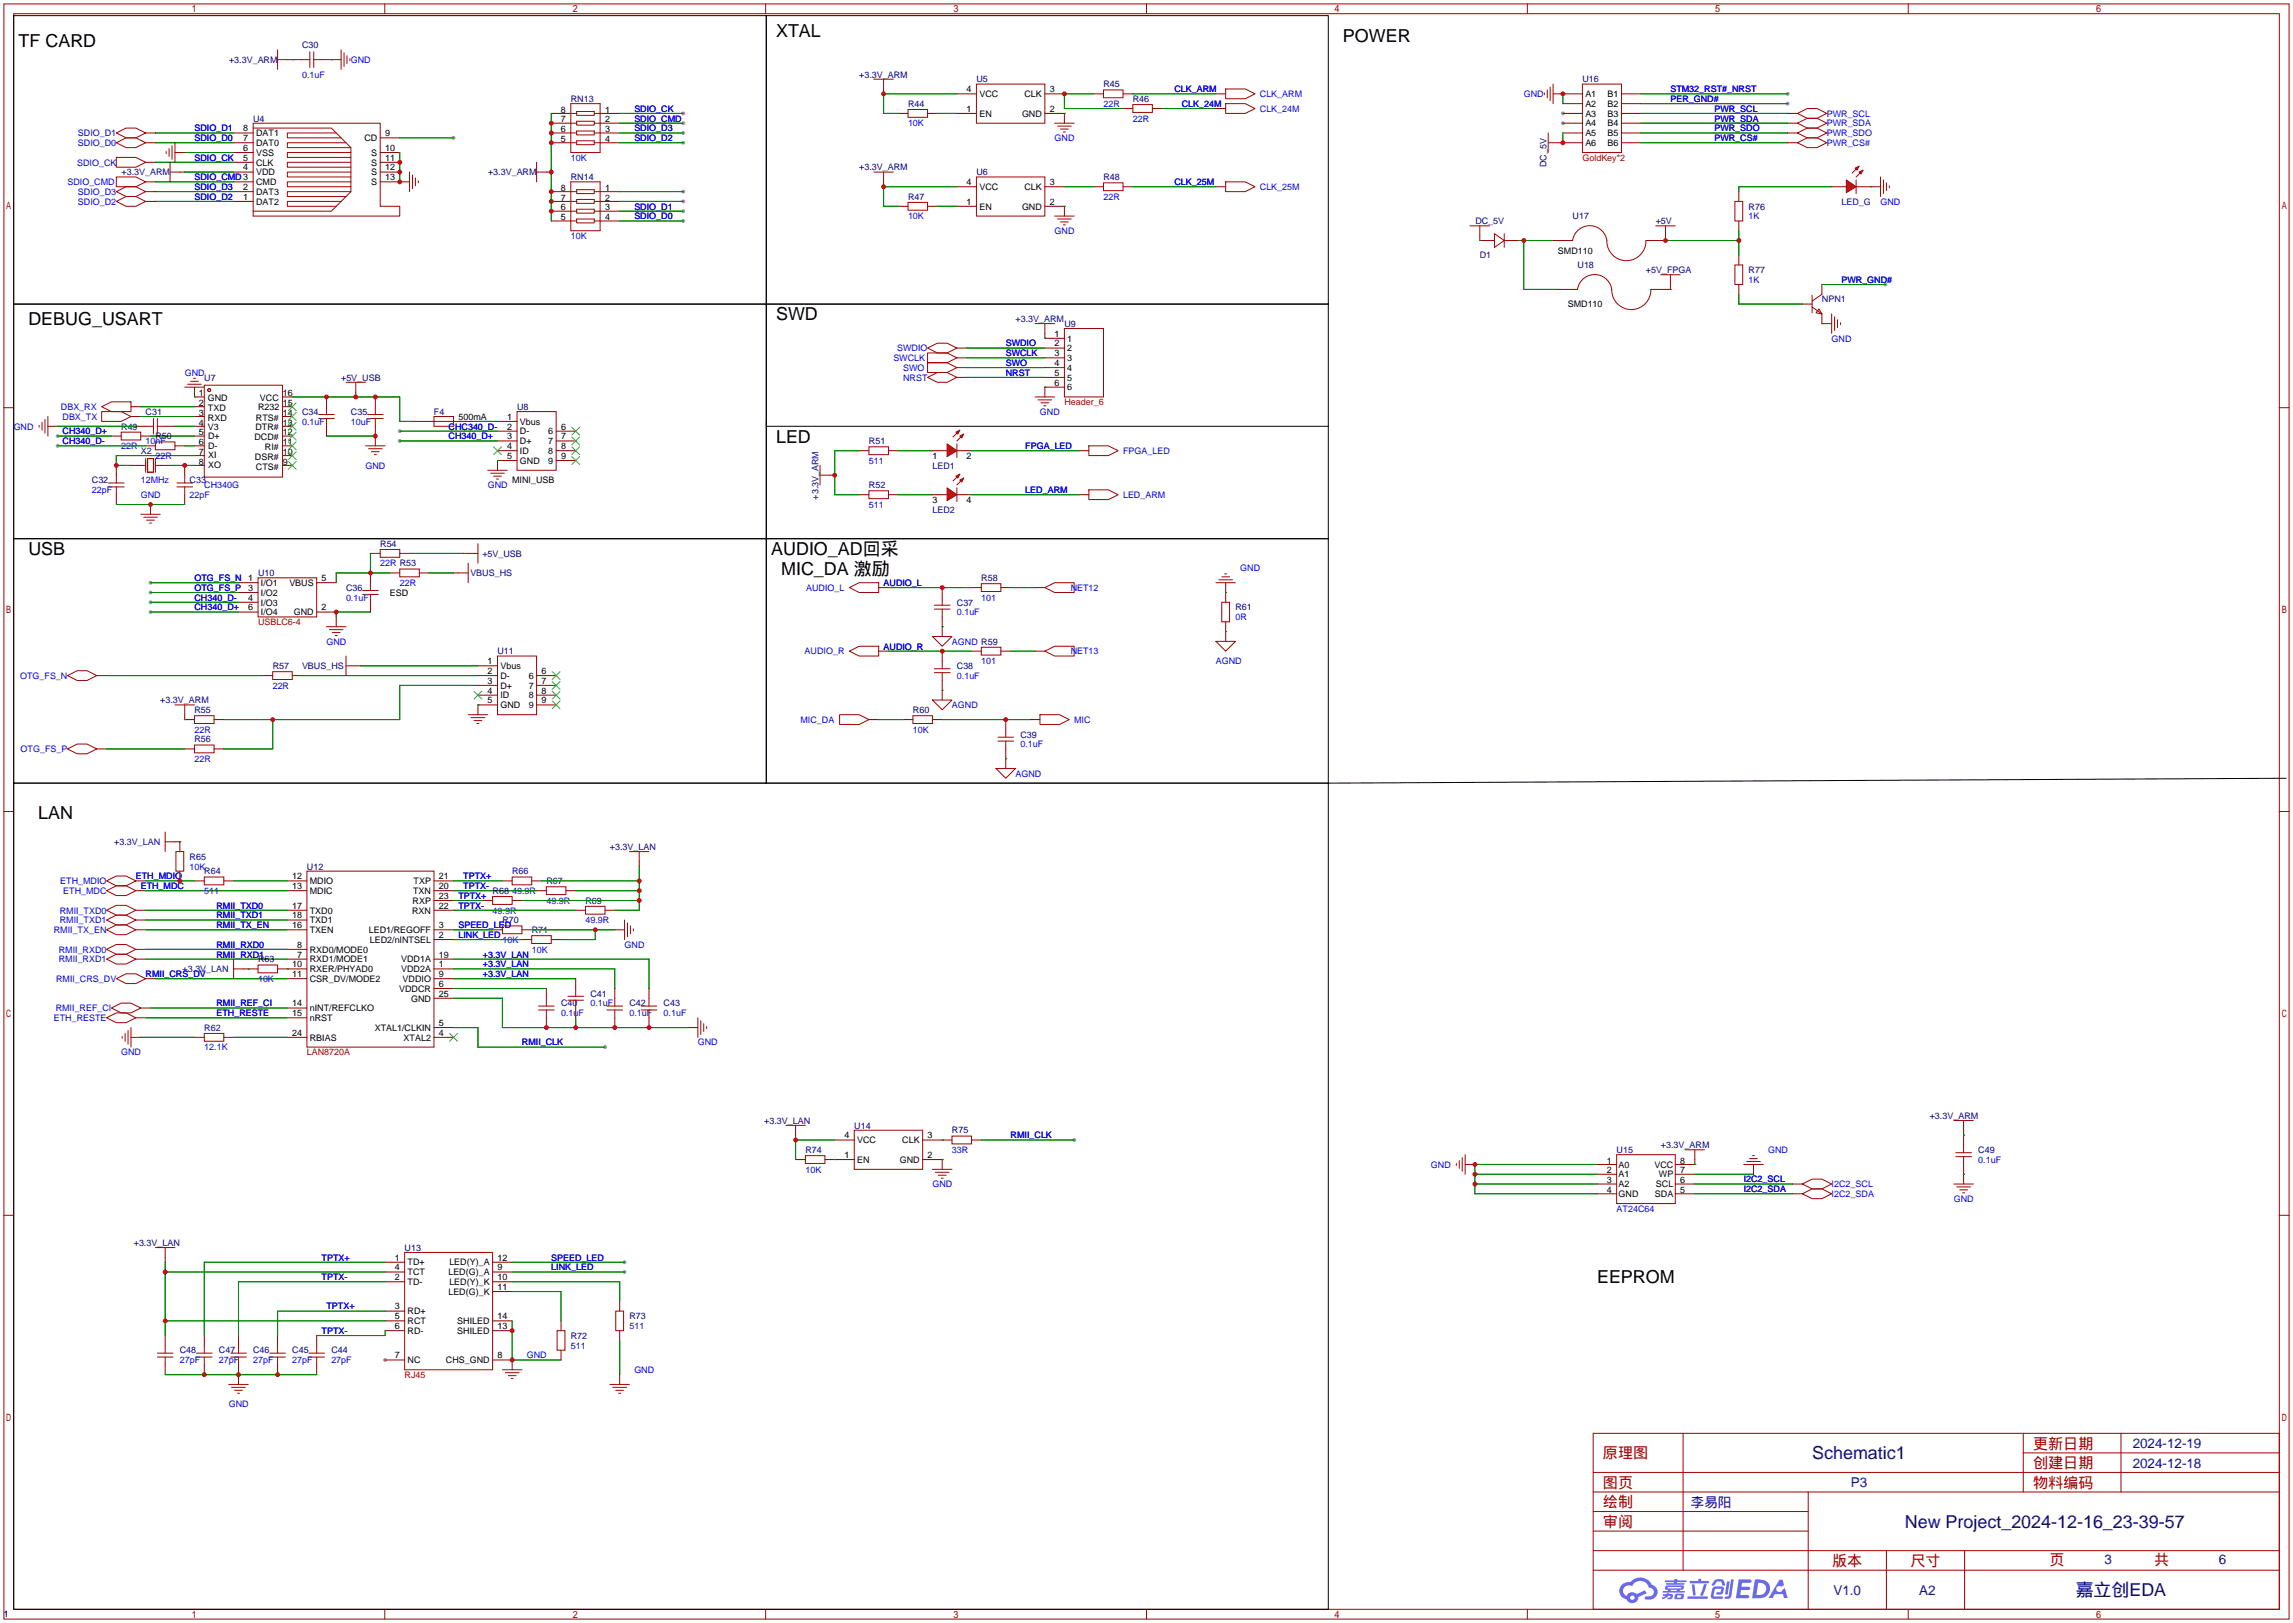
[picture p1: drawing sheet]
<svg xmlns="http://www.w3.org/2000/svg" width="596mm" height="422mm" viewBox="0 0 596 422" stroke-linecap="round" stroke-linejoin="round" font-family="sans-serif">
<defs><g id="words">
<g font-size="4.7">
<text x="201.7" y="9.6">XTAL</text>
<text x="349" y="10.8">POWER</text>
<text x="4.8" y="12.1">TF CARD</text>
<text x="201.7" y="83.2">SWD</text>
<text x="7.4" y="84.5">DEBUG_USART</text>
<text x="201.7" y="115">LED</text>
<text x="7.4" y="144.2">USB</text>
<text x="200.4" y="144.2">AUDIO_AD回采</text>
<text x="203" y="149.3">MIC_DA 激励</text>
<text x="9.9" y="212.8">LAN</text>
<text x="415" y="333.4">EEPROM</text>
</g>
<g font-size="4.7" fill="#000080">
<text x="470.9" y="379.1">Schematic1</text>
<text x="495" y="396.9">New Project_2024-12-16_23-39-57</text>
<text x="539.4" y="414.7">嘉立创EDA</text>
</g>
<g font-size="3.9" fill="#a00000">
<text x="528.3" y="376.3">更新日期</text>
<text x="416.6" y="378.9">原理图</text>
<text x="528.3" y="381.4">创建日期</text>
<text x="416.6" y="386.5">图页</text>
<text x="528.3" y="386.5">物料编码</text>
<text x="416.6" y="391.6">绘制</text>
<text x="416.6" y="396.7">审阅</text>
<text x="476.1" y="406.8">版本</text>
<text x="496.5" y="406.8">尺寸</text>
<text x="532.6" y="406.6">页</text>
<text x="559.8" y="406.6">共</text>
</g>
<g font-size="3.5" fill="#000080">
<text x="554.2" y="376.2">2024-12-19</text>
<text x="554.2" y="381.3">2024-12-18</text>
<text x="481" y="386.3">P3</text>
<text x="439.4" y="391.4">李易阳</text>
<text x="546.9" y="406.4">3</text>
<text x="576.6" y="406.4">6</text>
<text x="476.5" y="414.3">V1.0</text>
<text x="498.8" y="414.3">A2</text>
</g>
<g font-size="2.3" fill="#000080">
<text x="59.5" y="16.3">+3.3V_ARM</text>
<text x="78.5" y="12.5">C30</text>
<text x="223.3" y="20.2">+3.3V_ARM</text>
<text x="253.7" y="21.4">U5</text>
<text x="286.8" y="22.7">R45</text>
<text x="411.2" y="21.4">U16</text>
<text x="148.3" y="26.5">RN13</text>
<text x="236" y="27.8">R44</text>
<text x="294.4" y="26.5">R46</text>
<text x="65.8" y="31.6">U4</text>
<text x="31.6" y="45.6">+3.3V_ARM</text>
<text x="126.8" y="45.6">+3.3V_ARM</text>
<text x="148.3" y="46.8">RN14</text>
<text x="223.3" y="44.3">+3.3V_ARM</text>
<text x="253.7" y="45.6">U6</text>
<text x="286.8" y="46.8">R48</text>
<text x="401.9" y="43.4" transform="rotate(-90 401.9 43.4)">DC_5V</text>
<text x="236" y="51.9">R47</text>
<text x="478.5" y="53.2">LED_G</text>
<text x="383.4" y="58.3">DC_5V</text>
<text x="408.7" y="57">U17</text>
<text x="430.3" y="58.3">+5V</text>
<text x="454.4" y="54.4">R76</text>
<text x="384.6" y="67.1">D1</text>
<text x="410" y="69.7">U18</text>
<text x="427.7" y="71">+5V_FPGA</text>
<text x="454.4" y="71">R77</text>
<text x="263.9" y="83.7">+3.3V_ARM</text>
<text x="473.5" y="78.6">NPN1</text>
<text x="276.6" y="84.9">U9</text>
<text x="53.1" y="98.9">U7</text>
<text x="88.6" y="98.9">+5V_USB</text>
<text x="37.8" y="107.8">C31</text>
<text x="78.5" y="107.8">C34</text>
<text x="91.2" y="107.8">C35</text>
<text x="112.8" y="107.8">F4</text>
<text x="134.4" y="106.5">U8</text>
<text x="31.5" y="111.6">R49</text>
<text x="36.6" y="117.9">X2</text>
<text x="40.4" y="114.1">R50</text>
<text x="225.8" y="115.4">R51</text>
<text x="23.9" y="125.6">C32</text>
<text x="49.3" y="125.6">C33</text>
<text x="242.3" y="121.8">LED1</text>
<text x="212.7" y="129.8" transform="rotate(-90 212.7 129.8)">+3.3V_ARM</text>
<text x="225.8" y="126.8">R52</text>
<text x="242.3" y="133.2">LED2</text>
<text x="98.8" y="142.1">R54</text>
<text x="67.1" y="149.7">U10</text>
<text x="122.2" y="149.7">VBUS_HS</text>
<text x="125.3" y="144.6">+5V_USB</text>
<text x="89.9" y="153.5">C36</text>
<text x="255" y="151">R58</text>
<text x="248.7" y="157.3">C37</text>
<text x="321.1" y="158.6">R61</text>
<text x="70.9" y="173.8">R57</text>
<text x="78.5" y="173.8">VBUS_HS</text>
<text x="129.3" y="170">U11</text>
<text x="248.7" y="173.8">C38</text>
<text x="41.7" y="182.7">+3.3V_ARM</text>
<text x="50.5" y="185.3">R55</text>
<text x="237.2" y="185.3">R60</text>
<text x="265.2" y="191.6">C39</text>
<text x="50.5" y="192.9">R56</text>
<text x="29.7" y="219.5">+3.3V_LAN</text>
<text x="158.5" y="220.8">+3.3V_LAN</text>
<text x="49.3" y="223.4">R65</text>
<text x="53.1" y="227.2">R64</text>
<text x="79.8" y="225.9">U12</text>
<text x="133.1" y="227.2">R66</text>
<text x="128" y="232.2">R68</text>
<text x="142" y="229.7">R67</text>
<text x="130.6" y="239.9">R70</text>
<text x="152.1" y="234.8">R69</text>
<text x="138.2" y="242.4">R71</text>
<text x="67.1" y="250">R63</text>
<text x="47.5" y="252.6">+3.3V_LAN</text>
<text x="145.8" y="261.5">C40</text>
<text x="153.4" y="258.9">C41</text>
<text x="163.6" y="261.5">C42</text>
<text x="172.5" y="261.5">C43</text>
<text x="53.1" y="267.8">R62</text>
<text x="198.6" y="291.9">+3.3V_LAN</text>
<text x="222" y="293.2">U14</text>
<text x="501.5" y="290.7">+3.3V_ARM</text>
<text x="209.3" y="299.6">R74</text>
<text x="247.4" y="294.5">R75</text>
<text x="420.1" y="299.6">U15</text>
<text x="431.6" y="298.3">+3.3V_ARM</text>
<text x="514.1" y="299.6">C49</text>
<text x="34.8" y="323.7">+3.3V_LAN</text>
<text x="105.2" y="325">U13</text>
<text x="148.3" y="347.8">R72</text>
<text x="163.6" y="342.7">R73</text>
<text x="46.7" y="351.6">C48</text>
<text x="56.9" y="351.6">C47</text>
<text x="65.8" y="351.6">C46</text>
<text x="75.9" y="351.6">C45</text>
<text x="86.1" y="351.6">C44</text>
<text x="1" y="420.2">1</text>
</g>
<g font-size="2.3" fill="#00f">
<text x="91.2" y="16.3">GND</text>
<text x="78.5" y="20.2">0.1uF</text>
<text x="305.2" y="24">CLK_ARM</text>
<text x="434.1" y="24">STM32_RST#_NRST</text>
<text x="164.8" y="29">SDIO_CK</text>
<text x="286.8" y="27.8">22R</text>
<text x="307.1" y="27.8">CLK_24M</text>
<text x="327.4" y="25.2">CLK_ARM</text>
<text x="327.4" y="29">CLK_24M</text>
<text x="396" y="25.2">GND</text>
<text x="434.1" y="26.5">PER_GND#</text>
<text x="445.5" y="29">PWR_SCL</text>
<text x="20.3" y="35.4">SDIO_D1</text>
<text x="50.5" y="34.1">SDIO_D1</text>
<text x="164.8" y="31.6">SDIO_CMD</text>
<text x="164.8" y="34.1">SDIO_D3</text>
<text x="236" y="32.9">10K</text>
<text x="294.4" y="31.6">22R</text>
<text x="445.5" y="31.6">PWR_SDA</text>
<text x="445.5" y="34.1">PWR_SDO</text>
<text x="474.7" y="30.3">PWR_SCL</text>
<text x="474.7" y="32.9">PWR_SDA</text>
<text x="474.7" y="35.4">PWR_SDO</text>
<text x="20.3" y="37.9">SDIO_D0</text>
<text x="50.5" y="36.7">SDIO_D0</text>
<text x="50.5" y="41.7">SDIO_CK</text>
<text x="148.3" y="41.7">10K</text>
<text x="164.8" y="36.7">SDIO_D2</text>
<text x="274.1" y="36.7">GND</text>
<text x="445.5" y="36.7">PWR_CS#</text>
<text x="474.7" y="37.9">PWR_CS#</text>
<text x="20.1" y="43">SDIO_CK</text>
<text x="50.5" y="46.8">SDIO_CMD3</text>
<text x="17.5" y="48.1">SDIO_CMD</text>
<text x="20.3" y="50.6">SDIO_D3</text>
<text x="20.3" y="53.2">SDIO_D2</text>
<text x="50.5" y="49.4">SDIO_D3</text>
<text x="50.5" y="51.9">SDIO_D2</text>
<text x="286.8" y="51.9">22R</text>
<text x="305.2" y="48.1">CLK_25M</text>
<text x="327.4" y="49.4">CLK_25M</text>
<text x="488.7" y="53.2">GND</text>
<text x="164.8" y="54.4">SDIO_D1</text>
<text x="164.8" y="57">SDIO_D0</text>
<text x="236" y="57">10K</text>
<text x="454.4" y="57">1K</text>
<text x="148.3" y="62.1">10K</text>
<text x="274.1" y="60.8">GND</text>
<text x="454.4" y="73.5">1K</text>
<text x="478.5" y="73.5">PWR_GND#</text>
<text x="476" y="88.7">GND</text>
<text x="232.2" y="93.8">SWCLK</text>
<text x="233.2" y="91.3">SWDIO</text>
<text x="261.4" y="90">SWDIO</text>
<text x="261.4" y="92.5">SWCLK</text>
<text x="261.4" y="95.1">SWO</text>
<text x="48" y="97.6">GND</text>
<text x="234.7" y="96.4">SWO</text>
<text x="234.7" y="98.9">NRST</text>
<text x="261.4" y="97.6">NRST</text>
<text x="15.8" y="106.5">DBX_RX</text>
<text x="270.3" y="107.8">GND</text>
<text x="3.6" y="111.6">GND</text>
<text x="16.3" y="109.1">DBX_TX</text>
<text x="16.3" y="112.9">CH340_D+</text>
<text x="78.5" y="110.3">0.1uF</text>
<text x="91.2" y="110.3">10uF</text>
<text x="116.6" y="111.6">CHC340_D-</text>
<text x="16.3" y="115.4">CH340_D-</text>
<text x="31.5" y="116.7">22R</text>
<text x="37.8" y="115.4">10nF</text>
<text x="40.4" y="119.2">22R</text>
<text x="116.6" y="114.1">CH340_D+</text>
<text x="266.4" y="116.7">FPGA_LED</text>
<text x="291.8" y="117.9">FPGA_LED</text>
<text x="36.6" y="125.6">12MHz</text>
<text x="95" y="121.8">GND</text>
<text x="225.8" y="120.5">511</text>
<text x="23.9" y="128.1">22pF</text>
<text x="36.6" y="129.4">GND</text>
<text x="49.3" y="129.4">22pF</text>
<text x="53.1" y="126.8">CH340G</text>
<text x="126.7" y="126.8">GND</text>
<text x="225.8" y="131.9">511</text>
<text x="266.4" y="128.1">LED_ARM</text>
<text x="291.8" y="129.4">LED_ARM</text>
<text x="98.8" y="147.2">22R R53</text>
<text x="322.3" y="148.4">GND</text>
<text x="50.5" y="151">OTG_FS_N</text>
<text x="50.5" y="153.5">OTG_FS_P</text>
<text x="103.9" y="152.2">22R</text>
<text x="209.5" y="153.5">AUDIO_L</text>
<text x="229.6" y="152.2">AUDIO_L</text>
<text x="278.2" y="153.5">NET12</text>
<text x="50.5" y="156">CH340_D-</text>
<text x="50.5" y="158.6">CH340_D+</text>
<text x="89.9" y="156">0.1uF</text>
<text x="248.7" y="159.9">0.1uF</text>
<text x="255" y="156">101</text>
<text x="321.1" y="161.1">0R</text>
<text x="84.8" y="167.5">GND</text>
<text x="247.4" y="167.5">AGND R59</text>
<text x="209.1" y="170">AUDIO_R</text>
<text x="229.6" y="168.7">AUDIO_R</text>
<text x="255" y="172.6">101</text>
<text x="278.2" y="170">NET13</text>
<text x="316" y="172.6">AGND</text>
<text x="5.2" y="176.4">OTG_FS_N</text>
<text x="70.9" y="178.9">22R</text>
<text x="248.7" y="176.4">0.1uF</text>
<text x="247.4" y="184">AGND</text>
<text x="50.5" y="190.3">22R</text>
<text x="208" y="187.8">MIC_DA</text>
<text x="237.2" y="190.3">10K</text>
<text x="279.1" y="187.8">MIC</text>
<text x="5.4" y="195.4">OTG_FS_P</text>
<text x="50.5" y="198">22R</text>
<text x="265.2" y="194.1">0.1uF</text>
<text x="263.9" y="201.8">AGND</text>
<text x="49.3" y="225.9">10K</text>
<text x="15.7" y="229.7">ETH_MDIO</text>
<text x="16.4" y="232.2">ETH_MDC</text>
<text x="35.3" y="228.4">ETH_MDIO</text>
<text x="36.6" y="231">ETH_MDC</text>
<text x="53.1" y="232.2">511</text>
<text x="119.1" y="233.5">TPTX+</text>
<text x="120.4" y="228.4">TPTX+</text>
<text x="120.4" y="231">TPTX-</text>
<text x="133.1" y="232.2">49.9R</text>
<text x="15.5" y="239.9">RMII_TXD1</text>
<text x="15.5" y="237.3">RMII_TXD0</text>
<text x="56.3" y="238.6">RMII_TXD1</text>
<text x="56.3" y="236.1">RMII_TXD0</text>
<text x="119.1" y="236.1">TPTX-</text>
<text x="128" y="237.3">49.9R</text>
<text x="142" y="234.8">49.9R</text>
<text x="152.1" y="239.9">49.9R</text>
<text x="14" y="242.4">RMII_TX_EN</text>
<text x="56.3" y="241.1">RMII_TX_EN</text>
<text x="119.1" y="241.1">SPEED_LED</text>
<text x="119.1" y="243.7">LINK_LED</text>
<text x="130.6" y="244.9">10K</text>
<text x="15.3" y="250">RMII_RXD1</text>
<text x="15.3" y="247.5">RMII_RXD0</text>
<text x="56.3" y="248.8">RMII_RXD1</text>
<text x="56.3" y="246.2">RMII_RXD0</text>
<text x="125.5" y="248.8">+3.3V_LAN</text>
<text x="125.5" y="251.3">+3.3V_LAN</text>
<text x="138.2" y="247.5">10K</text>
<text x="162.3" y="246.2">GND</text>
<text x="14.6" y="255.1">RMII_CRS_DV</text>
<text x="37.8" y="253.8">RMII_CRS_DV</text>
<text x="67.1" y="255.1">10K</text>
<text x="125.5" y="253.8">+3.3V_LAN</text>
<text x="14.5" y="262.7">RMII_REF_CI</text>
<text x="56.3" y="264">ETH_RESTE</text>
<text x="56.3" y="261.5">RMII_REF_CI</text>
<text x="145.8" y="264">0.1uF</text>
<text x="153.4" y="261.5">0.1uF</text>
<text x="163.6" y="264">0.1uF</text>
<text x="172.5" y="264">0.1uF</text>
<text x="14" y="265.3">ETH_RESTE</text>
<text x="31.5" y="274.2">GND</text>
<text x="53.1" y="272.9">12.1K</text>
<text x="135.6" y="271.6">RMII_CLK</text>
<text x="181.4" y="271.6">GND</text>
<text x="247.4" y="299.6">33R</text>
<text x="262.6" y="295.7">RMII_CLK</text>
<text x="459.5" y="299.6">GND</text>
<text x="209.3" y="304.6">10K</text>
<text x="371.9" y="303.4">GND</text>
<text x="514.1" y="302.1">0.1uF</text>
<text x="242.3" y="308.4">GND</text>
<text x="453.1" y="307.2">I2C2_SCL</text>
<text x="453.1" y="309.7">I2C2_SDA</text>
<text x="476" y="308.4">I2C2_SCL</text>
<text x="476" y="311">I2C2_SDA</text>
<text x="420.1" y="314.8">AT24C64</text>
<text x="507.7" y="312.3">GND</text>
<text x="83.6" y="327.5">TPTX+</text>
<text x="143.3" y="327.5">SPEED_LED</text>
<text x="83.6" y="332.6">TPTX-</text>
<text x="143.3" y="330">LINK_LED</text>
<text x="84.8" y="340.2">TPTX+</text>
<text x="83.6" y="346.5">TPTX-</text>
<text x="163.6" y="345.3">511</text>
<text x="136.9" y="352.9">GND</text>
<text x="148.3" y="350.4">511</text>
<text x="46.7" y="354.2">27pF</text>
<text x="56.9" y="354.2">27pF</text>
<text x="65.8" y="354.2">27pF</text>
<text x="75.9" y="354.2">27pF</text>
<text x="86.1" y="354.2">27pF</text>
<text x="164.8" y="356.7">GND</text>
<text x="59.4" y="365.6">GND</text>
</g>
<g font-size="2.3">
<text x="251.2" y="24">4</text>
<text x="272.8" y="24">3</text>
<text x="145.8" y="29.3">8</text>
<text x="157.2" y="29.3">1</text>
<text x="251.2" y="29">1</text>
<text x="254.5" y="25.2">VCC</text>
<text x="266.2" y="25.2">CLK</text>
<text x="272.8" y="29">2</text>
<text x="412" y="25.2">A1</text>
<text x="412" y="27.8">A2</text>
<text x="417.8" y="25.2">B1</text>
<text x="417.8" y="27.8">B2</text>
<text x="63.2" y="34.1">8</text>
<text x="66.5" y="35.4">DAT1</text>
<text x="100.1" y="35.4">9</text>
<text x="145.8" y="34.4">6</text>
<text x="145.8" y="31.8">7</text>
<text x="157.2" y="31.8">2</text>
<text x="157.2" y="34.4">3</text>
<text x="254.5" y="30.3">EN</text>
<text x="265.6" y="30.3">GND</text>
<text x="412" y="30.3">A3</text>
<text x="412" y="32.9">A4</text>
<text x="412" y="35.4">A5</text>
<text x="417.8" y="30.3">B3</text>
<text x="417.8" y="32.9">B4</text>
<text x="417.8" y="35.4">B5</text>
<text x="63.2" y="36.7">7</text>
<text x="63.2" y="39.2">6</text>
<text x="63.2" y="41.7">5</text>
<text x="66.5" y="37.9">DAT0</text>
<text x="66.5" y="40.5">VSS</text>
<text x="94.7" y="36.7">CD</text>
<text x="96.5" y="40.5">S</text>
<text x="100.1" y="39.2">10</text>
<text x="100.1" y="41.7">11</text>
<text x="145.8" y="36.9">5</text>
<text x="157.2" y="36.9">4</text>
<text x="412" y="37.9">A6</text>
<text x="417.8" y="37.9">B6</text>
<text x="63.2" y="44.3">4</text>
<text x="66.5" y="43">CLK</text>
<text x="66.5" y="45.6">VDD</text>
<text x="96.5" y="43">S</text>
<text x="96.5" y="45.6">S</text>
<text x="100.1" y="44.3">12</text>
<text x="100.1" y="46.8">13</text>
<text x="63.2" y="49.4">2</text>
<text x="63.2" y="51.9">1</text>
<text x="66.5" y="48.1">CMD</text>
<text x="66.5" y="50.6">DAT3</text>
<text x="66.5" y="53.2">DAT2</text>
<text x="96.5" y="48.1">S</text>
<text x="145.8" y="52.1">7</text>
<text x="145.8" y="49.6">8</text>
<text x="157.2" y="49.6">1</text>
<text x="157.2" y="52.1">2</text>
<text x="251.2" y="48.1">4</text>
<text x="251.2" y="53.2">1</text>
<text x="254.5" y="49.4">VCC</text>
<text x="266.2" y="49.4">CLK</text>
<text x="272.8" y="48.1">3</text>
<text x="272.8" y="53.2">2</text>
<text x="145.8" y="57.2">5</text>
<text x="145.8" y="54.7">6</text>
<text x="157.2" y="54.7">3</text>
<text x="157.2" y="57.2">4</text>
<text x="254.5" y="54.4">EN</text>
<text x="265.6" y="54.4">GND</text>
<text x="404.9" y="65.9">SMD110</text>
<text x="407.4" y="79.8">SMD110</text>
<text x="274" y="87.5">1</text>
<text x="277.4" y="88.7">1</text>
<text x="274" y="90">2</text>
<text x="274" y="92.5">3</text>
<text x="274" y="95.1">4</text>
<text x="277.4" y="91.3">2</text>
<text x="277.4" y="93.8">3</text>
<text x="274" y="97.6">5</text>
<text x="274" y="100.2">6</text>
<text x="277.4" y="96.4">4</text>
<text x="277.4" y="98.9">5</text>
<text x="277.4" y="101.4">6</text>
<text x="51.7" y="102.9">1</text>
<text x="51.7" y="105.5">2</text>
<text x="54" y="104.2">GND</text>
<text x="54" y="106.7">TXD</text>
<text x="67.1" y="106.5">R232</text>
<text x="67.5" y="104.2">VCC</text>
<text x="73.5" y="105.5">15</text>
<text x="73.5" y="102.9">16</text>
<text x="51.7" y="108">3</text>
<text x="51.7" y="110.6">4</text>
<text x="51.7" y="113.1">5</text>
<text x="54" y="109.3">RXD</text>
<text x="54" y="111.8">V3</text>
<text x="66.4" y="111.8">DTR#</text>
<text x="66.5" y="109.3">RTS#</text>
<text x="73.5" y="113.1">12</text>
<text x="73.5" y="110.6">13</text>
<text x="73.5" y="108">14</text>
<text x="119.1" y="109.1">500mA</text>
<text x="131.8" y="109.1">1</text>
<text x="131.8" y="111.6">2</text>
<text x="135.1" y="110.3">Vbus</text>
<text x="135.1" y="112.9">D-</text>
<text x="142.5" y="112.9">6</text>
<text x="145.8" y="111.6">6</text>
<text x="51.7" y="115.6">6</text>
<text x="51.7" y="118.2">7</text>
<text x="54.1" y="114.1">D+</text>
<text x="54.1" y="116.7">D-</text>
<text x="54.1" y="119">XI</text>
<text x="66.1" y="114.4">DCD#</text>
<text x="66.3" y="119.4">DSR#</text>
<text x="68.8" y="116.9">RI#</text>
<text x="73.5" y="118.2">10</text>
<text x="73.5" y="115.6">11</text>
<text x="131.8" y="114.1">3</text>
<text x="131.8" y="116.7">4</text>
<text x="131.8" y="119.2">5</text>
<text x="135.1" y="115.4">D+</text>
<text x="135.1" y="117.9">ID</text>
<text x="142.5" y="115.4">7</text>
<text x="142.5" y="117.9">8</text>
<text x="145.8" y="114.1">7</text>
<text x="145.8" y="116.7">8</text>
<text x="145.8" y="119.2">9</text>
<text x="242.3" y="119.2">1</text>
<text x="251.2" y="119.2">2</text>
<text x="51.7" y="120.7">8</text>
<text x="54.1" y="121.5">XO</text>
<text x="66.5" y="122">CTS#</text>
<text x="73.5" y="120.7">9</text>
<text x="133.1" y="125.6">MINI_USB</text>
<text x="135.1" y="120.5">GND</text>
<text x="142.5" y="120.5">9</text>
<text x="242.3" y="130.6">3</text>
<text x="251.2" y="130.6">4</text>
<text x="64.5" y="151">1</text>
<text x="64.5" y="153.5">3</text>
<text x="67.8" y="152.2">I/O1</text>
<text x="67.8" y="154.8">I/O2</text>
<text x="75.2" y="152.2">VBUS</text>
<text x="83.6" y="151">5</text>
<text x="101.3" y="154.8">ESD</text>
<text x="64.5" y="156">4</text>
<text x="64.5" y="158.6">6</text>
<text x="67.8" y="157.3">I/O3</text>
<text x="67.8" y="159.9">I/O4</text>
<text x="76.4" y="159.9">GND</text>
<text x="83.6" y="158.6">2</text>
<text x="126.7" y="172.6">1</text>
<text x="130" y="173.8">Vbus</text>
<text x="126.7" y="175.1">2</text>
<text x="126.7" y="177.6">3</text>
<text x="130" y="176.4">D-</text>
<text x="130" y="178.9">D+</text>
<text x="137.4" y="176.4">6</text>
<text x="137.4" y="178.9">7</text>
<text x="140.7" y="175.1">6</text>
<text x="140.7" y="177.6">7</text>
<text x="126.7" y="180.2">4</text>
<text x="126.7" y="182.7">5</text>
<text x="130" y="181.4">ID</text>
<text x="130" y="184">GND</text>
<text x="137.4" y="181.4">8</text>
<text x="137.4" y="184">9</text>
<text x="140.7" y="180.2">8</text>
<text x="140.7" y="182.7">9</text>
<text x="75.9" y="228.4">12</text>
<text x="75.9" y="231">13</text>
<text x="80.5" y="229.7">MDIO</text>
<text x="80.5" y="232.2">MDIC</text>
<text x="107.4" y="232.2">TXN</text>
<text x="107.5" y="229.7">TXP</text>
<text x="114" y="228.4">21</text>
<text x="114" y="231">20</text>
<text x="114" y="233.5">23</text>
<text x="75.9" y="236.1">17</text>
<text x="75.9" y="238.6">18</text>
<text x="80.5" y="237.3">TXD0</text>
<text x="80.5" y="239.9">TXD1</text>
<text x="107.1" y="237.3">RXN</text>
<text x="107.2" y="234.8">RXP</text>
<text x="114" y="236.1">22</text>
<text x="75.9" y="241.1">16</text>
<text x="80.5" y="242.4">TXEN</text>
<text x="95.8" y="242.4">LED1/REGOFF</text>
<text x="96.1" y="244.9">LED2/nINTSEL</text>
<text x="114" y="243.7">2</text>
<text x="114" y="241.1">3</text>
<text x="75.9" y="251.3">10</text>
<text x="77.2" y="246.2">8</text>
<text x="77.2" y="248.8">7</text>
<text x="80.5" y="247.5">RXD0/MODE0</text>
<text x="80.5" y="250">RXD1/MODE1</text>
<text x="104.3" y="250">VDD1A</text>
<text x="114" y="248.8">19</text>
<text x="114" y="251.3">1</text>
<text x="75.9" y="253.8">11</text>
<text x="80.5" y="252.6">RXER/PHYAD0</text>
<text x="80.5" y="255.1">CSR_DV/MODE2</text>
<text x="103.7" y="257.6">VDDCR</text>
<text x="104.3" y="252.6">VDD2A</text>
<text x="104.6" y="255.1">VDDIO</text>
<text x="114" y="253.8">9</text>
<text x="114" y="256.4">6</text>
<text x="75.9" y="261.5">14</text>
<text x="75.9" y="264">15</text>
<text x="80.5" y="262.7">nINT/REFCLKO</text>
<text x="106.8" y="260.2">GND</text>
<text x="114" y="258.9">25</text>
<text x="75.9" y="269.1">24</text>
<text x="80.5" y="265.3">nRST</text>
<text x="97.4" y="267.8">XTAL1/CLKIN</text>
<text x="114" y="269.1">4</text>
<text x="114" y="266.5">5</text>
<text x="80.5" y="270.3">RBIAS</text>
<text x="104.9" y="270.3">XTAL2</text>
<text x="219.4" y="295.7">4</text>
<text x="222.8" y="297">VCC</text>
<text x="234.5" y="297">CLK</text>
<text x="241" y="295.7">3</text>
<text x="219.4" y="300.8">1</text>
<text x="222.8" y="302.1">EN</text>
<text x="233.8" y="302.1">GND</text>
<text x="241" y="300.8">2</text>
<text x="417.6" y="302.3">1</text>
<text x="417.6" y="304.9">2</text>
<text x="420.6" y="303.3">A0</text>
<text x="420.6" y="305.9">A1</text>
<text x="429.9" y="303.3">VCC</text>
<text x="431.1" y="305.9">WP</text>
<text x="436.6" y="304.9">7</text>
<text x="436.6" y="302.3">8</text>
<text x="417.6" y="307.4">3</text>
<text x="417.6" y="309.9">4</text>
<text x="420.6" y="308.4">A2</text>
<text x="420.6" y="311">GND</text>
<text x="430.1" y="311">SDA</text>
<text x="430.3" y="308.4">SCL</text>
<text x="436.6" y="309.9">5</text>
<text x="436.6" y="307.4">6</text>
<text x="102.6" y="327.5">1</text>
<text x="105.9" y="328.8">TD+</text>
<text x="116.8" y="328.8">LED(Y)_A</text>
<text x="129.3" y="327.5">12</text>
<text x="102.6" y="330">4</text>
<text x="102.6" y="332.6">2</text>
<text x="105.9" y="331.3">TCT</text>
<text x="105.9" y="333.8">TD-</text>
<text x="116.5" y="331.3">LED(G)_A</text>
<text x="116.8" y="333.8">LED(Y)_K</text>
<text x="129.3" y="330">9</text>
<text x="129.3" y="332.6">10</text>
<text x="129.3" y="335.1">11</text>
<text x="102.6" y="340.2">3</text>
<text x="105.9" y="341.5">RD+</text>
<text x="116.5" y="336.4">LED(G)_K</text>
<text x="102.6" y="342.7">5</text>
<text x="102.6" y="345.3">6</text>
<text x="105.9" y="344">RCT</text>
<text x="105.9" y="346.5">RD-</text>
<text x="118.8" y="344">SHILED</text>
<text x="118.8" y="346.5">SHILED</text>
<text x="129.3" y="342.7">14</text>
<text x="129.3" y="345.3">13</text>
<text x="102.6" y="352.9">7</text>
<text x="129.3" y="352.9">8</text>
<text x="105.9" y="354.2">NC</text>
<text x="115.9" y="354.2">CHS_GND</text>
</g>
<g font-size="2.3" fill="#a00000">
<text x="411.2" y="41.7">GoldKey*2</text>
<text x="276.6" y="105.2">Header_6</text>
<text x="67.1" y="162.4">USBLC6-4</text>
<text x="79.8" y="274.2">LAN8720A</text>
<text x="105.2" y="358">RJ45</text>
</g>
</g></defs>
<g fill="#999">
<circle cx="100.1" cy="353.3" r=".51"/>
<circle cx="406.1" cy="29.5" r=".51"/>
<circle cx="406.1" cy="32" r=".51"/>
<circle cx="117.9" cy="35.8" r=".51"/>
<circle cx="177.5" cy="49.8" r=".51"/>
<circle cx="177.5" cy="52.3" r=".51"/>
<circle cx="177.5" cy="54.9" r=".51"/>
<circle cx="177.5" cy="57.4" r=".51"/>
<circle cx="177.5" cy="29.5" r=".51"/>
<circle cx="177.5" cy="32" r=".51"/>
<circle cx="177.5" cy="34.5" r=".51"/>
<circle cx="177.5" cy="37.1" r=".51"/>
<circle cx="15" cy="113.3" r=".51"/>
<circle cx="15" cy="115.8" r=".51"/>
<circle cx="103.9" cy="112" r=".51"/>
<circle cx="103.9" cy="114.6" r=".51"/>
<circle cx="39.1" cy="151.4" r=".51"/>
<circle cx="39.1" cy="153.9" r=".51"/>
<circle cx="39.1" cy="156.5" r=".51"/>
<circle cx="39.1" cy="159" r=".51"/>
<circle cx="157.2" cy="272" r=".51"/>
<circle cx="162.3" cy="330.5" r=".51"/>
<circle cx="162.3" cy="327.9" r=".51"/>
<circle cx="279.1" cy="296.2" r=".51"/>
<circle cx="464.6" cy="24.4" r=".51"/>
<circle cx="464.6" cy="26.9" r=".51"/>
<circle cx="490" cy="73.9" r=".51"/>
</g>
<g fill="none" stroke="#a10000" stroke-width=".26">
<path d="M1 1h593.9v419.6h-593.9zM3.6 3.6h588.7v414.5h-588.7zM100 1v2.6M199 1v2.6M297.9 1v2.6M396.9 1v2.6M495.9 1v2.6M1 105.9h2.6M592.3 105.9h2.6M1 210.8h2.6M592.3 210.8h2.6M1 315.7h2.6"/>
<path d="M592.3 315.7h2.6M414 372.4h178.3v45.7h-178.3zM437.4 372.4v35.5M525.8 372.4v15.2M525.8 377.4h66.5M551.2 372.4v15.2M414 392.7h55.9M414 387.6h178.3M414 397.8h55.9M414 382.5h178.3M469.9 387.6v30.5M100 418.1v2.5"/>
<path d="M199 418.1v2.5M297.9 418.1v2.5M396.9 418.1v2.5M414 407.9h178.3M414 402.8h178.3M490.2 402.8v15.3M495.9 418.1v2.5M510.5 402.8v15.3"/>
</g>
<g fill="#5487ff">
<path d="M451.8 410.3h2.7a.48 .48 0 0 1 .7 .5 .48 .48 0 0 1-.7 .4h-1.8l-.1 1h1.9a.43 .43 0 0 1 .4 .5 .43 .43 0 0 1-.5 .4h-2l-.2 1.3h1.9a.43 .43 0 0 1 .5 .4 .43 .43 0 0 1-.5 .4h-3z"/>
<path d="M462.4 410.4h.8l.4 1.4-.7 .4a.84 .84 0 0 0-1.2 .2 .84 .84 0 0 0 .3 1.2 .84 .84 0 0 0 1.2-.4l.1-.3 .6-.3 .7 2.6h-1l-.3-1.1h-2.1l-.6 1.1h-1z"/>
<path d="M448.8 410.8h.7l-.5 3.2a.36 .36 0 0 1-.4 .3 .36 .36 0 0 1-.3-.3z"/>
<path d="M449.8 410.3h.8l-.7 4.3a1.04 1.04 0 0 1-1.8 .5l.2-.3 .8-.1 .1-.1z"/>
<path d="M445.5 410.6l.7-.3h1.4l.3 .3 .4 1.2-.7 .1-.3-1h-1l-.2 .1-.6 .9h-.7z"/>
<path d="M445.1 412.5l.5-.4h1.7a.95 .95 0 0 1 .5 1.6l-.5 .5-1 .1a.32 .32 0 0 1-.3-.4 .32 .32 0 0 1 .3-.3h.8l.2-.8h-1.6l-.4 1.9 2.2 .1a.32 .32 0 0 1 .3 .3 .32 .32 0 0 1-.4 .3h-2.2l-.5-.3-.1-.5z"/>
<path d="M438.5 414.7h5.1a.33 .33 0 0 1 .3 .4 .33 .33 0 0 1-.4 .3h-4.8l-.2-.2z"/>
<path d="M442.8 411.6h.7l-.6 2a.98 .98 0 0 1-.7 1l-.3-.3z"/>
<path d="M439.6 411.6h.7l.3 2.6a.34 .34 0 0 1-.3 .4 .34 .34 0 0 1-.3-.3z"/>
<path d="M439.1 410.7h2.2l.3-.5h.5l-.1 .5h1.8a.32 .32 0 0 1 .3 .4 .32 .32 0 0 1-.3 .2h-4.5l-.2-.1z"/>
<path d="M432.1 414.1h1l.1-.2h.6l-.1 .2 1.1 .2-.2 1-1.3 .2v-.5h.7l.1-.4a.68 .68 0 0 0-1 .4l-1.1 .5-.2-.5 1-.4h-.7z"/>
<path d="M432.7 410.6h2.4l.1-.4h.7v.4h2.1l.3 .2-.3 .2h-2.2l-.1 .3h1.9l.2 .2-.2 .2h-4.6l-.1-.4h2.1v-.3h-2.2z"/>
<path d="M456 410.3l-.7 4.9h1.7a2.5 2.5 0 0 0 3-2.5 2.5 2.5 0 0 0-3.1-2.4zM456.9 411.2a1.65 1.65 0 0 1 2.1 1.7 1.65 1.65 0 0 1-2.2 1.5h-.4z"/>
<path d="M432.8 412.1l-.1 .8 .7 .1 .1 .3h-1.4l.1 .4h5.4l.3-.1-.3-.3h-1.1l.1-.2a.77 .77 0 0 0 .9-.3 .77 .77 0 0 0 0-.9h-4.2zM433.4 412.3l3.5 .1-.2 .3h-3.2zM434.2 413h1.7l-.2 .3h-1.4z"/>
<path d="M435.3 414.2l-.2 1.1a2.66 2.66 0 0 0 2.1 .1l.2-.1a.98 .98 0 0 0 .1-1.2l-1.7-.1zM435.9 414.5h.8l.1 .3-.2 .2h-.8z"/>
<path d="M421.5 411.7a2.23 2.23 0 0 0-.6 2.3 2.23 2.23 0 0 0 1.8 1.5 1.58 1.58 0 0 0 1.8 1 1.58 1.58 0 0 0 1.2-1.6l2.2-1-.4-.8-2.1 1a1.65 1.65 0 0 0-2.7 .5 1.47 1.47 0 0 1-.7-2.1 1.47 1.47 0 0 1 2.2-.4 2.35 2.35 0 0 1 2.3-1.4 2.35 2.35 0 0 1 2.1 1.8 1.12 1.12 0 0 1 1.2 1 1.12 1.12 0 0 1-1.1 1.2h-.7a.45 .45 0 0 0-.6 .4 .45 .45 0 0 0 .4 .5 2.12 2.12 0 0 0 2.5-.9 2.12 2.12 0 0 0-.3-2.6 1.92 1.92 0 0 1-1.3-1.3 3.4 3.4 0 0 0-5 .2l-1.2 .1zM423.6 415.1a.6 .6 0 0 1 1.2 0 .6 .6 0 0 1-1.2 0z"/>
</g>
<g fill="none" stroke="#a10000" stroke-width=".26">
<path d="M72.1 15.5h2.6M72.1 13v5M78.5 15.5h2M80.5 13.5v4M81.5 15.5h2.1M81.5 13.5v4M88.6 13v5M89.4 13.7v3.6M90.2 14.5v2M90.9 15.2v.5M30.2 34.5l2.6-1.2h2.5l2.5 1.2-2.5 1.3h-2.5zM30.2 37.1l2.6-1.3h2.5l2.5 1.3-2.5 1.3h-2.5z"/>
<path d="M43.2 39.4v.5M43.9 38.6v2M44.7 37.8v3.6M45.5 37.1v5.1M65.8 32h33v21.6h5.1v2.5h-38.1zM65.8 33.3h20.3l5.1 5.1v11.4l-5.1 5.1h-20.3M87.4 34.5h-12.7v1.3h13.9M89.9 37.1h-15.2v1.3h16.5M91.2 39.6h-16.5v1.3h16.5M148.3 37.1h1.6M148.3 26.9h7.7v12.7h-7.7zM148.3 29.5h1.6"/>
<path d="M148.3 34.5h1.6M148.3 32h1.6M149.9 29h4.5v1h-4.5zM149.9 31.5h4.5v1h-4.5zM149.9 34h4.5v1.1h-4.5zM149.9 36.6h4.5v1h-4.5zM154.4 37.1h1.6M154.4 29.5h1.6M154.4 34.5h1.6M154.4 32h1.6M227.1 20.6h5.1M229.6 20.6v2.5"/>
<path d="M236 28.4h5v2.1h-5zM253.7 21.8h17.8v10.2h-17.8zM274.1 32h5M274.8 32.8h3.6M275.6 33.5h2M276.4 34.3h.5M286.8 23.4h5v2h-5zM294.4 27.2h5.1v2h-5.1zM318.5 23.1h5.1l2.5 1.3-2.5 1.3h-5.1zM318.5 26.9h5.1l2.5 1.3-2.5 1.3h-5.1zM30.2 49.8l2.6-1.3h2.5l2.5 1.3-2.5 1.3h-2.5zM30.2 52.3l2.6-1.2h2.5l2.5 1.2-2.5 1.3h-2.5z"/>
<path d="M30.2 40.9h5.1l2.5 1.3-2.5 1.2h-5.1zM30.2 46h5.1l2.5 1.2-2.5 1.3h-5.1zM44.2 42.2v5M44.2 44.7h2.5M88.6 52.3h-13.9v1.3h12.7M91.2 42.2h-16.5v1.2h16.5M91.2 44.7h-16.5v1.3h16.5M91.2 47.2h-16.5v1.3h16.5M91.2 49.8h-16.5v1.3h15.2M106.4 44.7v5.1M107.2 45.5v3.5M107.9 46.2v2.1"/>
<path d="M108.7 47v.5M139.4 44.7h2.6M139.4 42.2v5M148.3 47.2h7.7v12.7h-7.7zM148.3 57.4h1.6M148.3 49.8h1.6M148.3 54.9h1.6M148.3 52.3h1.6M149.9 49.3h4.5v1h-4.5zM149.9 51.8h4.5v1h-4.5zM149.9 54.4h4.5v1h-4.5zM149.9 56.9h4.5v1h-4.5z"/>
<path d="M154.4 57.4h1.6M154.4 49.8h1.6M154.4 54.9h1.6M154.4 52.3h1.6M227.1 44.7h5.1M229.6 44.7v2.5M236 52.6h5v2h-5zM253.7 46h17.8v10.1h-17.8zM274.1 56.1h5M274.8 56.9h3.6M275.6 57.7h2M276.4 58.4h.5"/>
<path d="M286.8 47.5h5v2h-5zM318.5 47.2h5.1l2.5 1.3-2.5 1.3h-5.1zM48.8 99.8h3.5M49.5 99.1h2.1M50.3 98.3h.5M89.9 99.3h5.1M92.5 99.3v2.6M241 90.4l2.6-1.2h2.5l2.6 1.2-2.6 1.3h-2.5zM241 98l2.6-1.2h2.5l2.6 1.2-2.6 1.3h-2.5zM241 91.7h5.1l2.6 1.3-2.6 1.2h-5.1zM241 94.2h5.1l2.6 1.3-2.6 1.3h-5.1zM269 84.1h5.1"/>
<path d="M271.5 84.1v2.5M276.6 85.3h10.2v17.8h-10.2zM10.2 110.5v.5M10.9 109.7v2.1M11.7 109v3.5M12.4 108.2v5.1M26.4 105.7l2.6-1.3h5v2.5h-5zM26.4 106.9h5.1l2.5 1.3-2.5 1.3h-5.1zM31.5 112.3h5.1v2h-5.1zM37.8 110.7h2.1M37.8 119.1v3.6M38.4 119.1h1.5v3.6h-1.5z"/>
<path d="M39.9 108.7v4.1M40.4 114.8h5.1v2h-5.1zM40.4 119.1v3.6M40.9 110.7h2M40.9 108.7v4.1M48 100.6h5.1M53.1 100.1h20.3v23.9h-20.3zM82.8 108.7h4.1M82.8 107.7h4.1M84.8 105.7v2M84.8 108.7v2M95 115.8h5.1"/>
<path d="M95.5 108.7h4.1M95.5 107.7h4.1M95.8 116.6h3.5M96.5 117.3h2.1M97.3 118.1h.5M97.5 105.7v2M97.5 108.7v2M112.8 108.2h5.1v2.5h-5.1zM112.8 109.5h5.1M134.4 106.9h10.1v15.3h-10.1zM225.8 116.1h5.1v2h-5.1zM248.7 115.3v3.6"/>
<path d="M269 103.1h5.1M269.7 103.9h3.6M270.5 104.6h2M271.3 105.4h.5M28.2 126.5h4.1M28.2 125.5h4.1M30.2 123.4v2.1M30.2 126.5v2M36.6 120.9h1M36.6 133.6h5.1M37.3 134.4h3.6M38.1 135.1h2"/>
<path d="M38.9 135.9h.5M40.6 120.9h1.1M46 126.5h4M46 125.5h4M48 123.4v2.1M48 126.5v2M126.7 122.2h5.1M127.5 122.9h3.6M128.3 123.7h2M129 124.5h.5M213.1 120.9v5.1M213.1 123.4h2.5"/>
<path d="M225.8 127.5h5.1v2h-5.1z"/>
<circle cx="54.4" cy="101.3" r=".38"/>
</g>
<g fill="none" stroke="#870000" stroke-width=".26">
<path d="M74.7 15.5h3.8M83.6 15.5h5M37.8 34.5h2.6M37.8 37.1h2.6M45.5 39.6h2.5M60.7 39.6h5.1M60.7 34.5h5.1M60.7 37.1h5.1M98.8 35.8h5.1M98.8 39.6h5.1M143.3 34.5h5M143.3 37.1h5"/>
<path d="M143.3 29.5h5M143.3 32h5M156 34.5h5M156 37.1h5M156 29.5h5M156 32h5M229.6 23.1v1.3M233.4 29.5h2.6M241 29.5h2.6M248.7 29.5h5M248.7 24.4h5M271.5 29.5h5.1v2.5"/>
<path d="M271.5 24.4h5.1M284.2 24.4h2.6M291.8 24.4h2.6M291.8 28.2h2.6M299.5 28.2h2.5M316 24.4h2.5M316 28.2h2.5M37.8 42.2h2.6M37.8 47.2h2.6M37.8 49.8h2.6M37.8 52.3h2.6M46.7 44.7h1.3"/>
<path d="M60.7 42.2h5.1M60.7 44.7h5.1M60.7 47.2h5.1M60.7 49.8h5.1M60.7 52.3h5.1M98.8 42.2h5.1M98.8 44.7h5.1M98.8 47.2h7.6M142 44.7h1.3M143.3 49.8h5M143.3 52.3h5M143.3 54.9h5"/>
<path d="M143.3 57.4h5M156 49.8h5M156 52.3h5M156 54.9h5M156 57.4h5M229.6 47.2v1.3M233.4 53.6h2.6M241 53.6h2.6M248.7 48.5h5M248.7 53.6h5M271.5 53.6h5.1v2.5M271.5 48.5h5.1"/>
<path d="M284.2 48.5h2.6M291.8 48.5h2.6M316 48.5h2.5M248.7 90.4h2.5M248.7 93h2.5M248.7 95.5h2.5M248.7 98h2.5M271.5 86.6v1.3h5.1M271.5 90.4h5.1M271.5 93h5.1M271.5 95.5h5.1M271.5 98h5.1"/>
<path d="M12.4 110.7h2.6M29 113.3h2.5M34 105.7h2.6M34 108.2h2.6M35.3 110.7h2.5M36.6 113.3h2.5M37.8 115.8h2.6M42.9 110.7h2.6M45.5 115.8h2.5M50.5 100.6v2.5h2.6M50.5 105.7h2.6M50.5 108.2h2.6"/>
<path d="M50.5 110.7h2.6M50.5 113.3h2.6M50.5 115.8h2.6M50.5 118.4h2.6M73.4 103.1h2.5M73.4 105.7h2.5M73.4 108.2h2.5M73.4 110.7h2.5M73.4 113.3h2.5M73.4 115.8h2.5M73.4 118.4h2.5M84.8 103.1v2.6"/>
<path d="M84.8 110.7v2.6M92.5 101.9v1.2M97.5 103.1v2.6M97.5 110.7v5.1M107.7 109.5h5.1M117.9 109.5h5M129.3 109.5h5.1M129.3 112h5.1M129.3 114.6h5.1M129.3 117.1h5.1M134.4 119.6h-5.1v2.6M144.5 112h5.1"/>
<path d="M144.5 114.6h5.1M144.5 117.1h5.1M144.5 119.6h5.1M223.3 117.1h2.5M230.9 117.1h2.5M242.3 117.1h3.8M248.7 117.1h3.8M276.6 100.6h-5.1v2.5M30.2 120.9v2.5M30.2 128.5v2.6M34 120.9h2.6M39.1 131.1v2.5"/>
<path d="M41.7 120.9h2.5M48 120.9v2.5M48 128.5v2.6M50.5 120.9h2.6M73.4 120.9h2.5M215.6 123.4h1.3M223.3 128.5h2.5M230.9 128.5h2.5"/>
</g>
<g fill="none" stroke="#008700" stroke-width=".26">
<path d="M75.9 15.5h.1M86.1 15.5h.1M40.4 34.5h20.3M40.4 37.1h20.3M48 39.6h12.7M103.9 39.6v7.6M103.9 35.8h14M143.3 29.5v27.9M161 34.5h16.5M161 37.1h16.5M161 29.5h16.5M161 32h16.5"/>
<path d="M243.6 29.5h5.1M248.7 24.4h-19.1v5.1h3.8M276.6 29.5h.1M284.2 24.4h-7.6v3.8h15.2M294.4 24.4h21.6M302 28.2h14M40.4 42.2h20.3M40.4 47.2h20.3M40.4 49.8h20.3M40.4 52.3h20.3M48 44.7h12.7M161 49.8h16.5"/>
<path d="M161 52.3h16.5M161 54.9h16.5M161 57.4h16.5M243.6 53.6h5.1M248.7 48.5h-19.1v5.1h3.8M276.6 53.6h.1M276.6 48.5h7.6M294.4 48.5h21.6M251.2 90.4h20.3M251.2 93h20.3M251.2 95.5h20.3M251.2 98h20.3"/>
<path d="M271.5 87.9h.1M15 113.3h14M15 115.8h22.8M15 110.7h20.3M36.6 105.7h13.9M36.6 108.2h13.9M39.1 113.3h11.4M45.5 110.7h5M48 115.8h2.5M50.5 103.1h.1M50.5 118.4h-20.3v2.5h3.8M75.9 103.1h28v6.4h3.8"/>
<path d="M84.8 113.3h12.7M103.9 112h25.4M103.9 114.6h25.4M122.9 109.5h6.4M129.3 119.6h.1M223.3 117.1h-6.4v11.4h6.4M233.4 117.1h8.9M271.5 100.6h.1M30.2 131.1h17.8M44.2 120.9h6.3M233.4 128.5h8.9"/>
</g>
<path d="M3.6 4.1h195.5v74.9h-195.5zM199.1 4.1h146.1v74.9h-146.1zM3.6 79h195.5v61h-195.5zM199.1 79h146.1v61h-146.1zM199.1 109.5v1.2h146.1" fill="none" stroke="#000" stroke-width=".26"/>
<g fill="none" stroke="#3c3" stroke-width=".26">
<path d="M74.9 119.9l2.1 2M74.9 117.3l2.1 2.1M74.9 114.8l2.1 2M74.9 112.3l2.1 2M74.9 109.7l2.1 2.1M74.9 107.2l2.1 2M74.9 104.6l2.1 2.1M77 119.9l-2.1 2M77 117.3l-2.1 2.1M77 114.8l-2.1 2M77 112.3l-2.1 2M77 109.7l-2.1 2.1"/>
<path d="M77 107.2l-2.1 2M77 104.6l-2.1 2.1M128.3 116.1l2 2M130.3 116.1l-2 2M148.6 111l2 2M148.6 113.5l2 2.1M148.6 116.1l2 2M148.6 118.6l2 2M150.6 111l-2 2M150.6 113.5l-2 2.1M150.6 116.1l-2 2M150.6 118.6l-2 2"/>
</g>
<g fill="#f00" stroke="#a10000" stroke-width=".26">
<path d="M246.1 115.3l2.6 1.8-2.6 1.5z"/>
<path d="M248.4 112.3l1-.5-.5 1z"/>
<path d="M249.4 113.3l1-.5-.5 1z"/>
</g>
<path d="M248.7 112.5l-1.1 1M249.7 113.5l-1 1.1M248.7 126.7v3.6" fill="none" stroke="#a10000" stroke-width=".26"/>
<path d="M242.3 128.5h3.8M248.7 128.5h3.8" fill="none" stroke="#870000" stroke-width=".26"/>
<g fill="#f00" stroke="#a10000" stroke-width=".26">
<path d="M246.1 126.7l2.6 1.8-2.6 1.5z"/>
<path d="M248.4 123.7l1-.5-.5 1z"/>
<path d="M249.4 124.7l1-.5-.5 1z"/>
</g>
<g fill="none" stroke="#a10000" stroke-width=".26">
<path d="M401.3 24.1v.5M402.1 23.4v2M402.3 34.5v5.1M402.3 37.1h2.6M402.8 22.6v3.6M403.6 21.8v5.1M411.2 21.8h10.2v17.8h-10.2zM467.1 29.5l2.5-1.3h2.6l2.5 1.3-2.5 1.2h-2.6zM467.1 32l2.5-1.3h2.6l2.5 1.3-2.5 1.3h-2.6zM467.1 34.5l2.5-1.2h2.6l2.5 1.2-2.5 1.3h-2.6zM467.1 37.1l2.5-1.3h2.6l2.5 1.3-2.5 1.3h-2.6zM382 58.7h5.1"/>
<path d="M384.6 58.7v2.5M430.3 58.7h5.1M432.8 58.7v2.5M450.8 52.3h2.1v5.1h-2.1zM482.3 46.7v3.6M387.1 62.5h1.3M388.4 60.7l2.5 1.8-2.5 1.8zM390.9 62.5h1.3M390.9 60.7v3.6M408.7 62.5a4.5 4.5 0 0 1 5.1-3.8 4.5 4.5 0 0 1 3.9 5 5.1 5.1 0 0 0 5.6 4 5.1 5.1 0 0 0 4.4-5.2M410 75.2a4.5 4.5 0 0 1 5.1-3.8 4.5 4.5 0 0 1 3.9 5 5.1 5.1 0 0 0 5.5 4 5.1 5.1 0 0 0 4.5-5.2M431.5 71.4h5.1"/>
<path d="M434.1 71.4v2.5M450.8 68.8h2.1v5.1h-2.1zM283 115.8h5l2.6 1.3-2.6 1.3h-5zM248.7 124l-1.1 1M249.7 125l-1 1M283 127.3h5l2.6 1.2-2.6 1.3h-5zM67.1 150.1h15.2v10.2h-15.2zM94.2 154.4h4.1M94.2 153.4h4.1M96.3 151.4v2M96.3 154.4v2.1M98.8 142.7h5.1v2.1h-5.1z"/>
<path d="M103.9 147.8h5.1v2.1h-5.1zM119.1 148.8h2.6M121.7 143.8h2.5M121.7 146.3v5.1M124.2 141.2v5.1M220.7 152.7l2.6-1.3h5v2.5h-5zM242.8 158.2h4.1M242.8 157.2h4.1M244.9 155.2v2M244.9 158.2v2.1M255 151.6h5.1v2.1h-5.1zM271.5 152.7l2.6-1.3h5v2.5h-5z"/>
<path d="M316 151.4h5.1M316.7 150.6h3.6M317.5 156.5h2v5h-2zM317.5 149.9h2M318.3 149.1h.5M17.5 175.5l2.6-1.3h2.5l2.5 1.3-2.5 1.3h-2.5zM70.9 174.5h5v2h-5zM84.8 162.8h5.1M85.6 163.6h3.6M86.4 164.3h2M87.1 165.1h.5M89.9 170.4v5.1"/>
<path d="M89.9 173h2.6M129.3 170.4h10.1v15.3h-10.1zM220.7 169.2l2.6-1.3h5v2.5h-5zM242.3 165.4h5.1l-2.5 2.5zM242.8 174.8h4.1M242.8 173.7h4.1M244.9 171.7v2M244.9 174.8v2M255 168.1h5.1v2.1h-5.1zM271.5 169.2l2.6-1.3h5v2.5h-5zM316 166.6h5.1l-2.6 2.6zM17.5 194.6l2.6-1.3h2.5l2.5 1.3-2.5 1.2h-2.5z"/>
<path d="M45.5 183.1h5M48 183.1v2.6M50.5 185.9h5.1v2.1h-5.1zM50.5 193.5h5.1v2.1h-5.1zM121.7 185.7h5M122.4 186.4h3.6M123.2 187.2h2M124 188h.5M218.2 185.7h5.1l2.5 1.2-2.5 1.3h-5.1zM237.2 185.9h5.1v2.1h-5.1zM242.3 181.9h5.1l-2.5 2.5zM258.8 199.6h5.1l-2.5 2.6z"/>
<path d="M259.3 192.5h4.1M259.3 191.5h4.1M261.4 189.5v2M261.4 192.5v2.1M270.3 185.7h5l2.6 1.2-2.6 1.3h-5zM42.9 216.2v5M42.9 218.7h2.6M27.7 239l2.5-1.3h2.6l2.5 1.3-2.5 1.3h-2.6zM27.7 236.5l2.5-1.3h2.6l2.5 1.3-2.5 1.2h-2.6zM27.7 231.4l2.5-1.3h2.6l2.5 1.3-2.5 1.3h-2.6zM27.7 228.9l2.5-1.3h2.6l2.5 1.3-2.5 1.2h-2.6zM45.7 221.2h2.1v5.1h-2.1z"/>
<path d="M53.1 227.8h5.1v2.1h-5.1zM79.8 226.3h33v45.7h-33zM128 232.9h5.1v2h-5.1zM133.1 227.8h5.1v2.1h-5.1zM142 230.4h5.1v2h-5.1zM152.1 235.5h5.1v2h-5.1zM162.3 239v5.1M163.1 239.8v3.5M163.6 221.2h5.1M166.1 221.2v2.6M27.7 249.2l2.5-1.3h2.6l2.5 1.3-2.5 1.2h-2.6zM27.7 246.6l2.5-1.2h2.6l2.5 1.2-2.5 1.3h-2.6z"/>
<path d="M27.7 241.6l2.5-1.3h2.6l2.5 1.3-2.5 1.2h-2.6zM30.2 254.3l2.6-1.3h2.5l2.5 1.3-2.5 1.2h-2.5zM60.7 249.2v5.1M60.7 251.7h2.5M67.1 250.7h5v2h-5zM130.6 240.5h5v2.1h-5zM138.2 243.1h5.1v2h-5.1zM142 259.3v2.1M147.6 259.8h4M147.6 258.8h4M149.6 256.8v2M149.6 259.8v2.1"/>
<path d="M159.8 259.3v2.1M163.8 240.5v2.1M164.6 241.3v.5M168.7 259.3v2.1M27.7 264.4l2.5-1.3h2.6l2.5 1.3-2.5 1.3h-2.6zM29 261.9l2.5-1.3h2.5l2.6 1.3-2.6 1.2h-2.5zM31.7 269.2v.5M32.5 268.5v2M33.3 267.7v3.6M34 267v5M53.1 268.5h5.1v2h-5.1zM140 262.4h4"/>
<path d="M140 261.4h4M142 262.4v2M157.7 262.4h4.1M157.7 261.4h4.1M159.8 262.4v2M166.6 262.4h4.1M166.6 261.4h4.1M168.7 262.4v2M181.4 264.4v5.1M182.1 265.2v3.5M182.9 265.9v2.1M183.6 266.7v.5"/>
<path d="M204.2 292.4h5.1M206.8 292.4v2.5M222 293.6h17.8v10.2h-17.8zM247.4 295.1h5.1v2.1h-5.1zM380.7 300v5.1M420.1 300h15.3v12.7h-15.3zM437.9 298.7h5.1M440.4 298.7v2.5M507.7 291.1h5.1M508.3 299.5h4M510.3 291.1v2.5M510.3 297.4v2.1"/>
<path d="M209.3 300.2h5.1v2.1h-5.1zM242.3 303.8h5.1M243.1 304.5h3.5M243.8 305.3h2.1M244.6 306.1h.5M378.5 302.3v.5M379.2 301.5v2M380 300.7v3.6M453.1 302.5h5.1M453.9 301.8h3.6M454.7 301h2M455.4 300.2h.5"/>
<path d="M468.4 307.6l2.5-1.3h2.6l2.5 1.3-2.5 1.3h-2.6zM468.4 310.1l2.5-1.2h2.6l2.5 1.2-2.5 1.3h-2.6zM507.7 307.6h5.1M508.3 300.5h4M508.5 308.4h3.6M509.3 309.1h2M510 309.9h.5M510.3 300.5v2M40.4 324.1h5.1M42.9 324.1v2.5M105.2 325.4h22.8v30.5h-22.8zM40.9 352.6h4.1"/>
<path d="M40.9 351.5h4.1M42.9 349.5v2M42.9 352.6v2M51.1 352.6h4M51.1 351.5h4M53.1 349.5v2M53.1 352.6v2M59.4 359.7h5.1M59.9 352.6h4.1M59.9 351.5h4.1M62 349.5v2M62 352.6v2"/>
<path d="M70.1 352.6h4.1M70.1 351.5h4.1M72.1 349.5v2M72.1 352.6v2M80.3 352.6h4M80.3 351.5h4M82.3 349.5v2M82.3 352.6v2M130.6 355.9h5M131.3 356.6h3.6M132.1 357.4h2M132.8 358.1h.5"/>
<path d="M144.8 345.7h2v5.1h-2zM158.5 359.7h5.1M160 340.6h2.1v5.1h-2.1zM60.2 360.4h3.6M61 361.2h2M61.7 361.9h.5M159.3 360.4h3.5M160 361.2h2.1M160.8 361.9h.5"/>
</g>
<g fill="none" stroke="#008700" stroke-width=".26">
<path d="M406.1 24.4v2.5M406.1 34.5v2.6M426.5 24.4h38.1M426.5 26.9h38.1M426.5 29.5h38.1M426.5 32h38.1M426.5 34.5h38.1M426.5 37.1h38.1M451.9 59.9v6.4M476 48.5h-24.1v1.3M384.6 62.5h.1M394.7 62.5h8.9"/>
<path d="M396 62.5v12.7h8.9M432.8 62.5h19.1M434.1 75.2h.1M451.9 76.5v2.5h16.5M252.5 117.1h27.9M252.5 128.5h27.9M39.1 159h22.9M39.1 151.4h22.9M39.1 153.9h22.9M39.1 156.5h22.9M96.3 159h-8.9v1.3M96.3 143.8v5"/>
<path d="M101.3 148.8h-13.9v2.6M106.4 143.8h14M111.5 148.8h6.4M230.9 152.7h21.6M262.6 152.7h6.4M318.5 153.9h.1M27.7 175.5h40.6M78.5 175.5h45.7M93.7 173h30.5M124.2 178.1h-20.3v8.8h-45.7M230.9 169.2h21.6M244.9 162.8h.1"/>
<path d="M244.9 179.3h.1M262.6 169.2h6.4M318.5 164.1h.1M27.7 194.6h20.3M48 186.9h.1M70.9 186.9v7.7h-12.7M124.2 183.1h.1M228.3 186.9h6.4M244.9 186.9h22.8M261.4 197.1h.1M46.7 218.7h.1M37.8 239h36.9"/>
<path d="M37.8 236.5h36.9M37.8 231.4h36.9M37.8 228.9h12.7M60.7 228.9h14M117.9 236.5h31.7M117.9 231.4h21.5M117.9 228.9h12.7M117.9 233.9h7.6M135.6 233.9h30.5M140.7 228.9h25.4M149.6 231.4h16.5M166.1 225v11.5h-6.3"/>
<path d="M37.8 249.2h36.9M37.8 246.6h36.9M37.8 241.6h36.9M40.4 254.3h34.3M64.5 251.7h.1M74.7 251.7h.1M117.9 254.3h31.7M117.9 249.2h50.8v7.6M117.9 241.6h10.1M117.9 244.1h17.7M117.9 251.7h41.9v5.1M117.9 256.8h24.1"/>
<path d="M117.9 259.3h12.7v7.7h48.2M138.2 241.6h21.6M154.7 241.6v2.5h-8.9M36.6 269.5h13.9M37.8 264.4h36.9M39.1 261.9h35.6M60.7 269.5h14M117.9 267h6.3v5h33M149.6 264.4v2.6M216.9 296.2h-10.1v5M244.9 296.2h.1M255 296.2h24.1"/>
<path d="M510.3 294.9h.1M216.9 301.2h.1M244.9 301.2h.1M383.3 305.1h31.7M383.3 307.6h31.7M415 302.5h-31.7v7.6h31.7M440.4 302.5h.1M440.4 305.1h15.3M440.4 307.6h25.4M440.4 310.1h25.4M510.3 305.1h.1M42.9 330.5h57.2"/>
<path d="M42.9 327.9v19.1M100.1 333h-38.1v14M100.1 327.9h-47v19.1M133.1 335.5h12.7v7.7M133.1 333h27.9v5.1M133.1 330.5h29.2M133.1 327.9h29.2M42.9 357.1h39.4M42.9 343.2h57.2M100.1 345.7v1.3h-17.8M100.1 340.6h-28v6.4M133.1 343.2v10.1h12.7"/>
<path d="M161 348.2v8.9"/>
</g>
<g fill="none" stroke="#870000" stroke-width=".26">
<path d="M403.6 24.4h7.6M404.9 37.1h6.3M406.1 26.9h5.1M406.1 29.5h5.1M406.1 32h5.1M406.1 34.5h5.1M421.4 24.4h5.1M421.4 26.9h5.1M421.4 29.5h5.1M421.4 32h5.1M421.4 34.5h5.1M421.4 37.1h5.1"/>
<path d="M464.6 29.5h2.5M464.6 32h2.5M464.6 34.5h2.5M464.6 37.1h2.5M451.9 49.8v2.5M451.9 57.4v2.5M476 48.5h3.8M482.3 48.5h3.9M384.6 61.2v1.3h2.5M392.2 62.5h2.5M403.6 62.5h5.1M404.9 75.2h5.1"/>
<path d="M432.8 61.2v1.3h-5.1M434.1 73.9v1.3h-5.1M451.9 66.3v2.5M451.9 73.9v2.6M280.4 117.1h2.6M280.4 128.5h2.6M62 151.4h5.1M62 153.9h5.1M62 156.5h5.1M62 159h5.1M82.3 151.4h5.1M82.3 159h5.1"/>
<path d="M96.3 148.8v2.6M96.3 156.5v2.5M96.3 143.8h2.5M101.3 148.8h2.6M103.9 143.8h2.5M109 148.8h2.5M117.9 148.8h1.2M120.4 143.8h1.3M228.3 152.7h2.6M244.9 152.7v2.5M252.5 152.7h2.5M260.1 152.7h2.5"/>
<path d="M269 152.7h2.5M318.5 151.4v5.1M25.1 175.5h2.6M68.3 175.5h2.6M75.9 175.5h2.6M87.4 160.3v2.5M92.5 173h1.2M124.2 173h5.1M124.2 175.5h5.1M124.2 178.1h5.1M139.4 175.5h5.1M139.4 178.1h5.1"/>
<path d="M228.3 169.2h2.6M244.9 160.3v5.1M244.9 169.2v2.5M244.9 176.8v5.1M252.5 169.2h2.5M260.1 169.2h2.5M269 169.2h2.5M318.5 161.5v5.1M25.1 194.6h2.6M48 185.7v1.2h2.5M48 194.6h2.5M55.6 186.9h2.6"/>
<path d="M55.6 194.6h2.6M124.2 180.6h5.1M129.3 183.1h-5.1v2.6M139.4 180.6h5.1M139.4 183.1h5.1M225.8 186.9h2.5M234.7 186.9h2.5M242.3 186.9h2.6M261.4 186.9v2.6M261.4 194.6v5M267.7 186.9h2.6M45.5 218.7h1.2v2.5"/>
<path d="M35.3 228.9h2.5M35.3 231.4h2.5M35.3 236.5h2.5M35.3 239h2.5M46.7 226.3v2.6M50.5 228.9h2.6M58.2 228.9h2.5M74.7 228.9h5.1M74.7 231.4h5.1M74.7 236.5h5.1M74.7 239h5.1M112.8 228.9h5.1"/>
<path d="M112.8 231.4h5.1M112.8 236.5h5.1M112.8 233.9h5.1M125.5 233.9h2.5M130.6 228.9h2.5M133.1 233.9h2.5M138.2 228.9h2.5M139.4 231.4h2.6M147.1 231.4h2.5M149.6 236.5h2.5M157.2 236.5h2.6M166.1 223.8v1.2"/>
<path d="M35.3 241.6h2.5M35.3 246.6h2.5M35.3 249.2h2.5M37.8 254.3h2.6M63.2 251.7h3.9M72.1 251.7h7.7M74.7 241.6h5.1M74.7 246.6h5.1M74.7 249.2h5.1M74.7 254.3h5.1M112.8 241.6h5.1M112.8 249.2h5.1"/>
<path d="M112.8 251.7h5.1M112.8 254.3h5.1M112.8 244.1h5.1M112.8 256.8h5.1M112.8 259.3h5.1M128 241.6h2.6M135.6 241.6h2.6M135.6 244.1h2.6M142 256.8v2.5M143.3 244.1h2.5M149.6 254.3v2.5M159.8 241.6h2.5"/>
<path d="M159.8 256.8v2.5M168.7 256.8v2.5M34 269.5h2.6M35.3 264.4h2.5M36.6 261.9h2.5M50.5 269.5h2.6M58.2 269.5h2.5M74.7 261.9h5.1M74.7 264.4h5.1M74.7 269.5h5.1M112.8 269.5h5.1M112.8 267h5.1"/>
<path d="M142 264.4v2.6M149.6 261.9v2.5M159.8 264.4v2.6M168.7 264.4v2.6M178.8 267h2.6M206.8 294.9v1.3M216.9 296.2h5.1M239.8 296.2h7.6M252.5 296.2h2.5M510.3 293.6v3.8M206.8 301.2h2.5M214.4 301.2h7.6"/>
<path d="M239.8 301.2h5.1v2.6M380.7 302.5h2.6M415 302.5h5.1M415 305.1h5.1M415 307.6h5.1M415 310.1h5.1M435.4 305.1h5M435.4 307.6h5M435.4 310.1h5M440.4 301.2v1.3h-5M455.7 302.5v2.6M465.8 307.6h2.6"/>
<path d="M465.8 310.1h2.6M510.3 302.5v5.1M42.9 326.6v1.3M100.1 327.9h5.1M100.1 330.5h5.1M100.1 333h5.1M128 327.9h5.1M128 330.5h5.1M128 333h5.1M128 335.5h5.1M161 338.1v2.5M42.9 347v2.5"/>
<path d="M42.9 354.6v2.5M53.1 347v2.5M53.1 354.6v2.5M62 347v2.5M62 354.6v5.1M72.1 347v2.5M72.1 354.6v2.5M82.3 347v2.5M82.3 354.6v2.5M100.1 340.6h5.1M100.1 343.2h5.1M100.1 345.7h5.1"/>
<path d="M100.1 353.3h5.1M128 343.2h5.1M128 345.7h5.1M128 353.3h5.1v2.6M145.8 343.2v2.5M145.8 350.8v2.5M161 345.7v2.5M161 357.1v2.6"/>
</g>
<path d="M123.2 179.6l2 2M125.2 179.6l-2 2M143.5 174.5l2 2M143.5 177l2 2.1M143.5 179.6l2 2M145.5 174.5l-2 2M145.5 177l-2 2.1M145.5 179.6l-2 2M143.5 182.1l2 2M145.5 182.1l-2 2M116.8 268.5l2.1 2M118.9 268.5l-2.1 2" fill="none" stroke="#3c3" stroke-width=".26"/>
<path d="M3.6 140h195.5v63.5h-195.5zM199.1 140h146.1v63.5h-146.1zM3.6 203.5h341.6v214.6h-341.6zM594.1 202.2l-248.9 1.3" fill="none" stroke="#000" stroke-width=".26"/>
<g fill="#f00" stroke="#a10000" stroke-width=".26">
<path d="M479.8 46.7l2.5 1.8-2.5 1.5z"/>
<path d="M482.1 43.7l1-.5-.5 1z"/>
<path d="M483.1 44.7l1-.5-.5 1z"/>
</g>
<g fill="none" stroke="#a10000" stroke-width=".26">
<path d="M482.3 43.9l-1 1.1M483.4 45l-1.1 1M488.7 46v5.1M489.5 46.7v3.6M490.2 47.5v2M491 48.3v.5M470.9 79.8l2.6 1.7M470.9 76.7v4.6M473.5 76.5l-2.6 1.7M472.7 80.3l.8 1.2-1.6-.2zM476 81.5v5.1M476.8 82.3v3.6"/>
<path d="M477.5 83.1v2M478.3 83.8v.5"/>
</g>
<path d="M486.2 48.5h2.5M468.4 79h2.5M473.5 73.9v2.6M473.5 81.5v2.6h2.5" fill="none" stroke="#870000" stroke-width=".26"/>
<path d="M486.2 48.5h.1M473.5 73.9h16.5M473.5 84.1h.1" fill="none" stroke="#008700" stroke-width=".26"/>
<g fill="#c00">
<circle cx="103.9" cy="47.2" r=".63"/>
<circle cx="103.9" cy="44.7" r=".63"/>
<circle cx="103.9" cy="42.2" r=".63"/>
<circle cx="143.3" cy="54.9" r=".63"/>
<circle cx="143.3" cy="52.3" r=".63"/>
<circle cx="143.3" cy="49.8" r=".63"/>
<circle cx="143.3" cy="44.7" r=".63"/>
<circle cx="143.3" cy="37.1" r=".63"/>
<circle cx="143.3" cy="34.5" r=".63"/>
<circle cx="143.3" cy="32" r=".63"/>
<circle cx="229.6" cy="24.4" r=".63"/>
<circle cx="276.6" cy="24.4" r=".63"/>
<circle cx="229.6" cy="48.5" r=".63"/>
<circle cx="30.2" cy="120.9" r=".63"/>
<circle cx="48" cy="120.9" r=".63"/>
<circle cx="39.1" cy="131.1" r=".63"/>
<circle cx="97.5" cy="103.1" r=".63"/>
<circle cx="92.5" cy="103.1" r=".63"/>
<circle cx="84.8" cy="103.1" r=".63"/>
<circle cx="97.5" cy="113.3" r=".63"/>
<circle cx="216.9" cy="123.4" r=".63"/>
<circle cx="87.4" cy="159" r=".63"/>
<circle cx="96.3" cy="148.8" r=".63"/>
<circle cx="70.9" cy="186.9" r=".63"/>
<circle cx="244.9" cy="152.7" r=".63"/>
<circle cx="244.9" cy="169.2" r=".63"/>
<circle cx="261.4" cy="186.9" r=".63"/>
<circle cx="46.7" cy="228.9" r=".63"/>
<circle cx="166.1" cy="228.9" r=".63"/>
<circle cx="166.1" cy="231.4" r=".63"/>
<circle cx="166.1" cy="233.9" r=".63"/>
<circle cx="154.7" cy="241.6" r=".63"/>
<circle cx="142" cy="267" r=".63"/>
<circle cx="149.6" cy="267" r=".63"/>
<circle cx="159.8" cy="267" r=".63"/>
<circle cx="168.7" cy="267" r=".63"/>
<circle cx="133.1" cy="353.3" r=".63"/>
<circle cx="133.1" cy="345.7" r=".63"/>
<circle cx="53.1" cy="357.1" r=".63"/>
<circle cx="62" cy="357.1" r=".63"/>
<circle cx="72.1" cy="357.1" r=".63"/>
<circle cx="42.9" cy="330.5" r=".63"/>
<circle cx="42.9" cy="343.2" r=".63"/>
<circle cx="206.8" cy="296.2" r=".63"/>
<circle cx="383.3" cy="302.5" r=".63"/>
<circle cx="383.3" cy="305.1" r=".63"/>
<circle cx="383.3" cy="307.6" r=".63"/>
<circle cx="406.1" cy="24.4" r=".63"/>
<circle cx="406.1" cy="37.1" r=".63"/>
<circle cx="396" cy="62.5" r=".63"/>
<circle cx="451.9" cy="62.5" r=".63"/>
<circle cx="432.8" cy="62.5" r=".63"/>
</g>
<use href="#words"/>
</svg>
